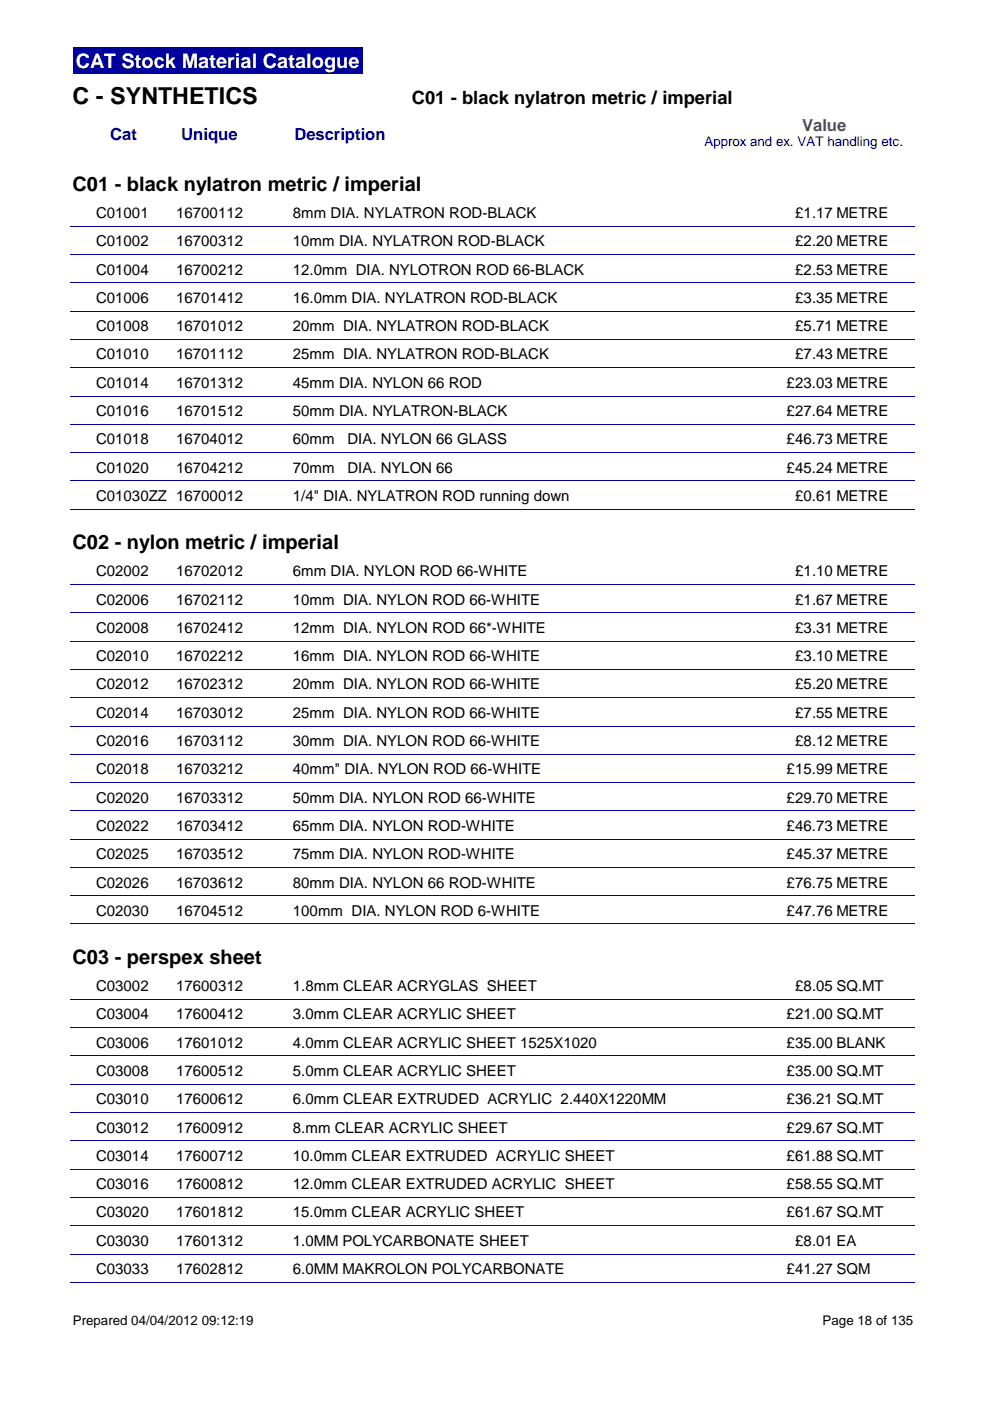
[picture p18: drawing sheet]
<svg xmlns="http://www.w3.org/2000/svg" width="210mm" height="297mm" viewBox="0 0 210 297" stroke-linecap="round" stroke-linejoin="round" font-family="sans-serif">
<defs><g id="words">
<text font-size="4.9" x="15.4" y="22.1">C - SYNTHETICS</text>
<text font-size="4.2" fill="#fff" x="16" y="14.4">CAT Stock Material Catalogue</text>
<g font-size="4.2">
<text x="15.4" y="40.5">C01 - black nylatron metric / imperial</text>
<text x="15.4" y="116.5">C02 - nylon metric / imperial</text>
<text x="15.4" y="204.4">C03 - perspex sheet</text>
</g>
<text font-size="3.9" x="87.3" y="22.1">C01 - black nylatron metric / imperial</text>
<g font-size="3.5" fill="#00009e">
<text x="23.4" y="29.7">Cat</text>
<text x="38.4" y="29.8">Unique</text>
<text x="62.4" y="29.8">Description</text>
</g>
<text font-size="3.5" fill="#800080" x="170.1" y="27.7">Value</text>
<g font-size="3.2">
<text x="20.4" y="46.2">C01001</text>
<text x="37.3" y="46.2">16700112</text>
<text x="62.1" y="46.2">8mm DIA. NYLATRON ROD-BLACK</text>
<text x="168.6" y="46.2">£1.17 METRE</text>
<text x="20.4" y="52.2">C01002</text>
<text x="37.3" y="52.2">16700312</text>
<text x="62.1" y="52.2">10mm DIA. NYLATRON ROD-BLACK</text>
<text x="168.6" y="52.2">£2.20 METRE</text>
<text x="20.4" y="58.2">C01004</text>
<text x="37.3" y="58.2">16700212</text>
<text x="62.1" y="58.2">12.0mm DIA. NYLOTRON ROD 66-BLACK</text>
<text x="168.6" y="58.2">£2.53 METRE</text>
<text x="20.4" y="64.2">C01006</text>
<text x="37.3" y="64.2">16701412</text>
<text x="62.1" y="64.2">16.0mm DIA. NYLATRON ROD-BLACK</text>
<text x="168.6" y="64.2">£3.35 METRE</text>
<text x="20.4" y="70.2">C01008</text>
<text x="37.3" y="70.2">16701012</text>
<text x="62.1" y="70.2">20mm DIA. NYLATRON ROD-BLACK</text>
<text x="168.6" y="70.2">£5.71 METRE</text>
<text x="20.4" y="76.2">C01010</text>
<text x="37.3" y="76.2">16701112</text>
<text x="62.1" y="76.2">25mm DIA. NYLATRON ROD-BLACK</text>
<text x="168.6" y="76.2">£7.43 METRE</text>
<text x="20.4" y="82.2">C01014</text>
<text x="37.3" y="82.2">16701312</text>
<text x="62.1" y="82.2">45mm DIA. NYLON 66 ROD</text>
<text x="166.8" y="82.2">£23.03 METRE</text>
<text x="20.4" y="88.2">C01016</text>
<text x="37.3" y="88.2">16701512</text>
<text x="62.1" y="88.2">50mm DIA. NYLATRON-BLACK</text>
<text x="166.8" y="88.2">£27.64 METRE</text>
<text x="20.4" y="94.2">C01018</text>
<text x="37.3" y="94.2">16704012</text>
<text x="62.1" y="94.2">60mm</text>
<text x="73.7" y="94.2">DIA. NYLON 66 GLASS</text>
<text x="166.8" y="94.2">£46.73 METRE</text>
<text x="20.4" y="100.2">C01020</text>
<text x="37.3" y="100.2">16704212</text>
<text x="62.1" y="100.2">70mm</text>
<text x="73.7" y="100.2">DIA. NYLON 66</text>
<text x="166.8" y="100.2">£45.24 METRE</text>
<text x="20.4" y="106.2">C01030ZZ 16700012</text>
<text x="62.1" y="106.2">1/4&quot; DIA. NYLATRON ROD running down</text>
<text x="168.6" y="106.2">£0.61 METRE</text>
<text x="20.4" y="122.2">C02002</text>
<text x="37.3" y="122.2">16702012</text>
<text x="62.1" y="122.2">6mm DIA. NYLON ROD 66-WHITE</text>
<text x="168.6" y="122.2">£1.10 METRE</text>
<text x="20.4" y="128.2">C02006</text>
<text x="37.3" y="128.2">16702112</text>
<text x="62.1" y="128.2">10mm DIA. NYLON ROD 66-WHITE</text>
<text x="168.6" y="128.2">£1.67 METRE</text>
<text x="20.4" y="134.2">C02008</text>
<text x="37.3" y="134.2">16702412</text>
<text x="62.1" y="134.2">12mm DIA. NYLON ROD 66*-WHITE</text>
<text x="168.6" y="134.2">£3.31 METRE</text>
<text x="20.4" y="140.2">C02010</text>
<text x="37.3" y="140.2">16702212</text>
<text x="62.1" y="140.2">16mm DIA. NYLON ROD 66-WHITE</text>
<text x="168.6" y="140.2">£3.10 METRE</text>
<text x="20.4" y="146.2">C02012</text>
<text x="37.3" y="146.2">16702312</text>
<text x="62.1" y="146.2">20mm DIA. NYLON ROD 66-WHITE</text>
<text x="168.6" y="146.2">£5.20 METRE</text>
<text x="20.4" y="152.2">C02014</text>
<text x="37.3" y="152.2">16703012</text>
<text x="62.1" y="152.2">25mm DIA. NYLON ROD 66-WHITE</text>
<text x="168.6" y="152.2">£7.55 METRE</text>
<text x="20.4" y="158.2">C02016</text>
<text x="37.3" y="158.2">16703112</text>
<text x="62.1" y="158.2">30mm DIA. NYLON ROD 66-WHITE</text>
<text x="168.6" y="158.2">£8.12 METRE</text>
<text x="20.4" y="164.2">C02018</text>
<text x="37.3" y="164.2">16703212</text>
<text x="62.1" y="164.2">40mm&quot; DIA. NYLON ROD 66-WHITE</text>
<text x="166.8" y="164.2">£15.99 METRE</text>
<text x="20.4" y="170.2">C02020</text>
<text x="37.3" y="170.2">16703312</text>
<text x="62.1" y="170.2">50mm DIA. NYLON ROD 66-WHITE</text>
<text x="166.8" y="170.2">£29.70 METRE</text>
<text x="20.4" y="176.1">C02022</text>
<text x="37.3" y="176.1">16703412</text>
<text x="62.1" y="176.1">65mm DIA. NYLON ROD-WHITE</text>
<text x="166.8" y="176.1">£46.73 METRE</text>
<text x="20.4" y="182.2">C02025</text>
<text x="37.3" y="182.2">16703512</text>
<text x="62.1" y="182.2">75mm DIA. NYLON ROD-WHITE</text>
<text x="166.8" y="182.2">£45.37 METRE</text>
<text x="20.4" y="188.2">C02026</text>
<text x="37.3" y="188.2">16703612</text>
<text x="62.1" y="188.2">80mm DIA. NYLON 66 ROD-WHITE</text>
<text x="166.8" y="188.2">£76.75 METRE</text>
<text x="20.4" y="194.1">C02030</text>
<text x="37.3" y="194.1">16704512</text>
<text x="62.1" y="194.1">100mm DIA. NYLON ROD 6-WHITE</text>
<text x="166.8" y="194.1">£47.76 METRE</text>
<text x="20.4" y="210.1">C03002</text>
<text x="37.3" y="210.1">17600312</text>
<text x="62.1" y="210.1">1.8mm CLEAR ACRYGLAS SHEET</text>
<text x="168.6" y="210.1">£8.05 SQ.MT</text>
<text x="20.4" y="216.1">C03004</text>
<text x="37.3" y="216.1">17600412</text>
<text x="62.1" y="216.1">3.0mm CLEAR ACRYLIC SHEET</text>
<text x="166.8" y="216.1">£21.00 SQ.MT</text>
<text x="20.4" y="222.1">C03006</text>
<text x="37.3" y="222.1">17601012</text>
<text x="62.1" y="222.1">4.0mm CLEAR ACRYLIC SHEET 1525X1020</text>
<text x="166.8" y="222.1">£35.00 BLANK</text>
<text x="20.4" y="228.1">C03008</text>
<text x="37.3" y="228.1">17600512</text>
<text x="62.1" y="228.1">5.0mm CLEAR ACRYLIC SHEET</text>
<text x="166.8" y="228.1">£35.00 SQ.MT</text>
<text x="20.4" y="234.1">C03010</text>
<text x="37.3" y="234.1">17600612</text>
<text x="62.1" y="234.1">6.0mm CLEAR EXTRUDED ACRYLIC 2.440X1220MM</text>
<text x="166.8" y="234.1">£36.21 SQ.MT</text>
<text x="20.4" y="240.1">C03012</text>
<text x="37.3" y="240.1">17600912</text>
<text x="62.1" y="240.1">8.mm CLEAR ACRYLIC SHEET</text>
<text x="166.8" y="240.1">£29.67 SQ.MT</text>
<text x="20.4" y="246.1">C03014</text>
<text x="37.3" y="246.1">17600712</text>
<text x="62.1" y="246.1">10.0mm CLEAR EXTRUDED ACRYLIC SHEET</text>
<text x="166.8" y="246.1">£61.88 SQ.MT</text>
<text x="20.4" y="252.1">C03016</text>
<text x="37.3" y="252.1">17600812</text>
<text x="62.1" y="252.1">12.0mm CLEAR EXTRUDED ACRYLIC SHEET</text>
<text x="166.8" y="252.1">£58.55 SQ.MT</text>
<text x="20.4" y="258.1">C03020</text>
<text x="37.3" y="258.1">17601812</text>
<text x="62.1" y="258.1">15.0mm CLEAR ACRYLIC SHEET</text>
<text x="166.8" y="258.1">£61.67 SQ.MT</text>
<text x="20.4" y="264.1">C03030</text>
<text x="37.3" y="264.1">17601312</text>
<text x="62.1" y="264.1">1.0MM POLYCARBONATE SHEET</text>
<text x="168.6" y="264.1">£8.01 EA</text>
<text x="20.4" y="270.1">C03033</text>
<text x="37.3" y="270.1">17602812</text>
<text x="62.1" y="270.1">6.0MM MAKROLON POLYCARBONATE</text>
<text x="166.8" y="270.1">£41.27 SQM</text>
</g>
<text font-size="2.8" fill="#00009e" x="149.4" y="30.9">Approx and ex. VAT handling etc.</text>
<g font-size="2.8">
<text x="15.4" y="281">Prepared 04/04/2012 09:12:19</text>
<text x="174.4" y="281">Page 18 of 135</text>
</g>
</g></defs>
<path d="M15.4 10h61.4v5.6h-61.4z" fill="#00009e"/>
<g fill="none" stroke="#00009e" stroke-width=".21">
<path d="M15 48h179M15 54h179M15 60h179M15 66h179M15 72h179M15 78h179M15 84h179M15 90h179M15 96h179M15 102h179M15 108h179M15 123.9h179"/>
<path d="M15 129.9h179M15 136h179M15 141.9h179M15 147.9h179M15 153.9h179M15 159.9h179M15 165.9h179M15 171.9h179M15 177.9h179M15 183.9h179M15 189.9h179M15 195.9h179"/>
<path d="M15 211.9h179M15 217.9h179M15 223.9h179M15 229.9h179M15 235.9h179M15 241.9h179M15 247.9h179M15 253.9h179M15 259.9h179M15 265.9h179M15 271.8h179"/>
</g>
<use href="#words"/>
</svg>
